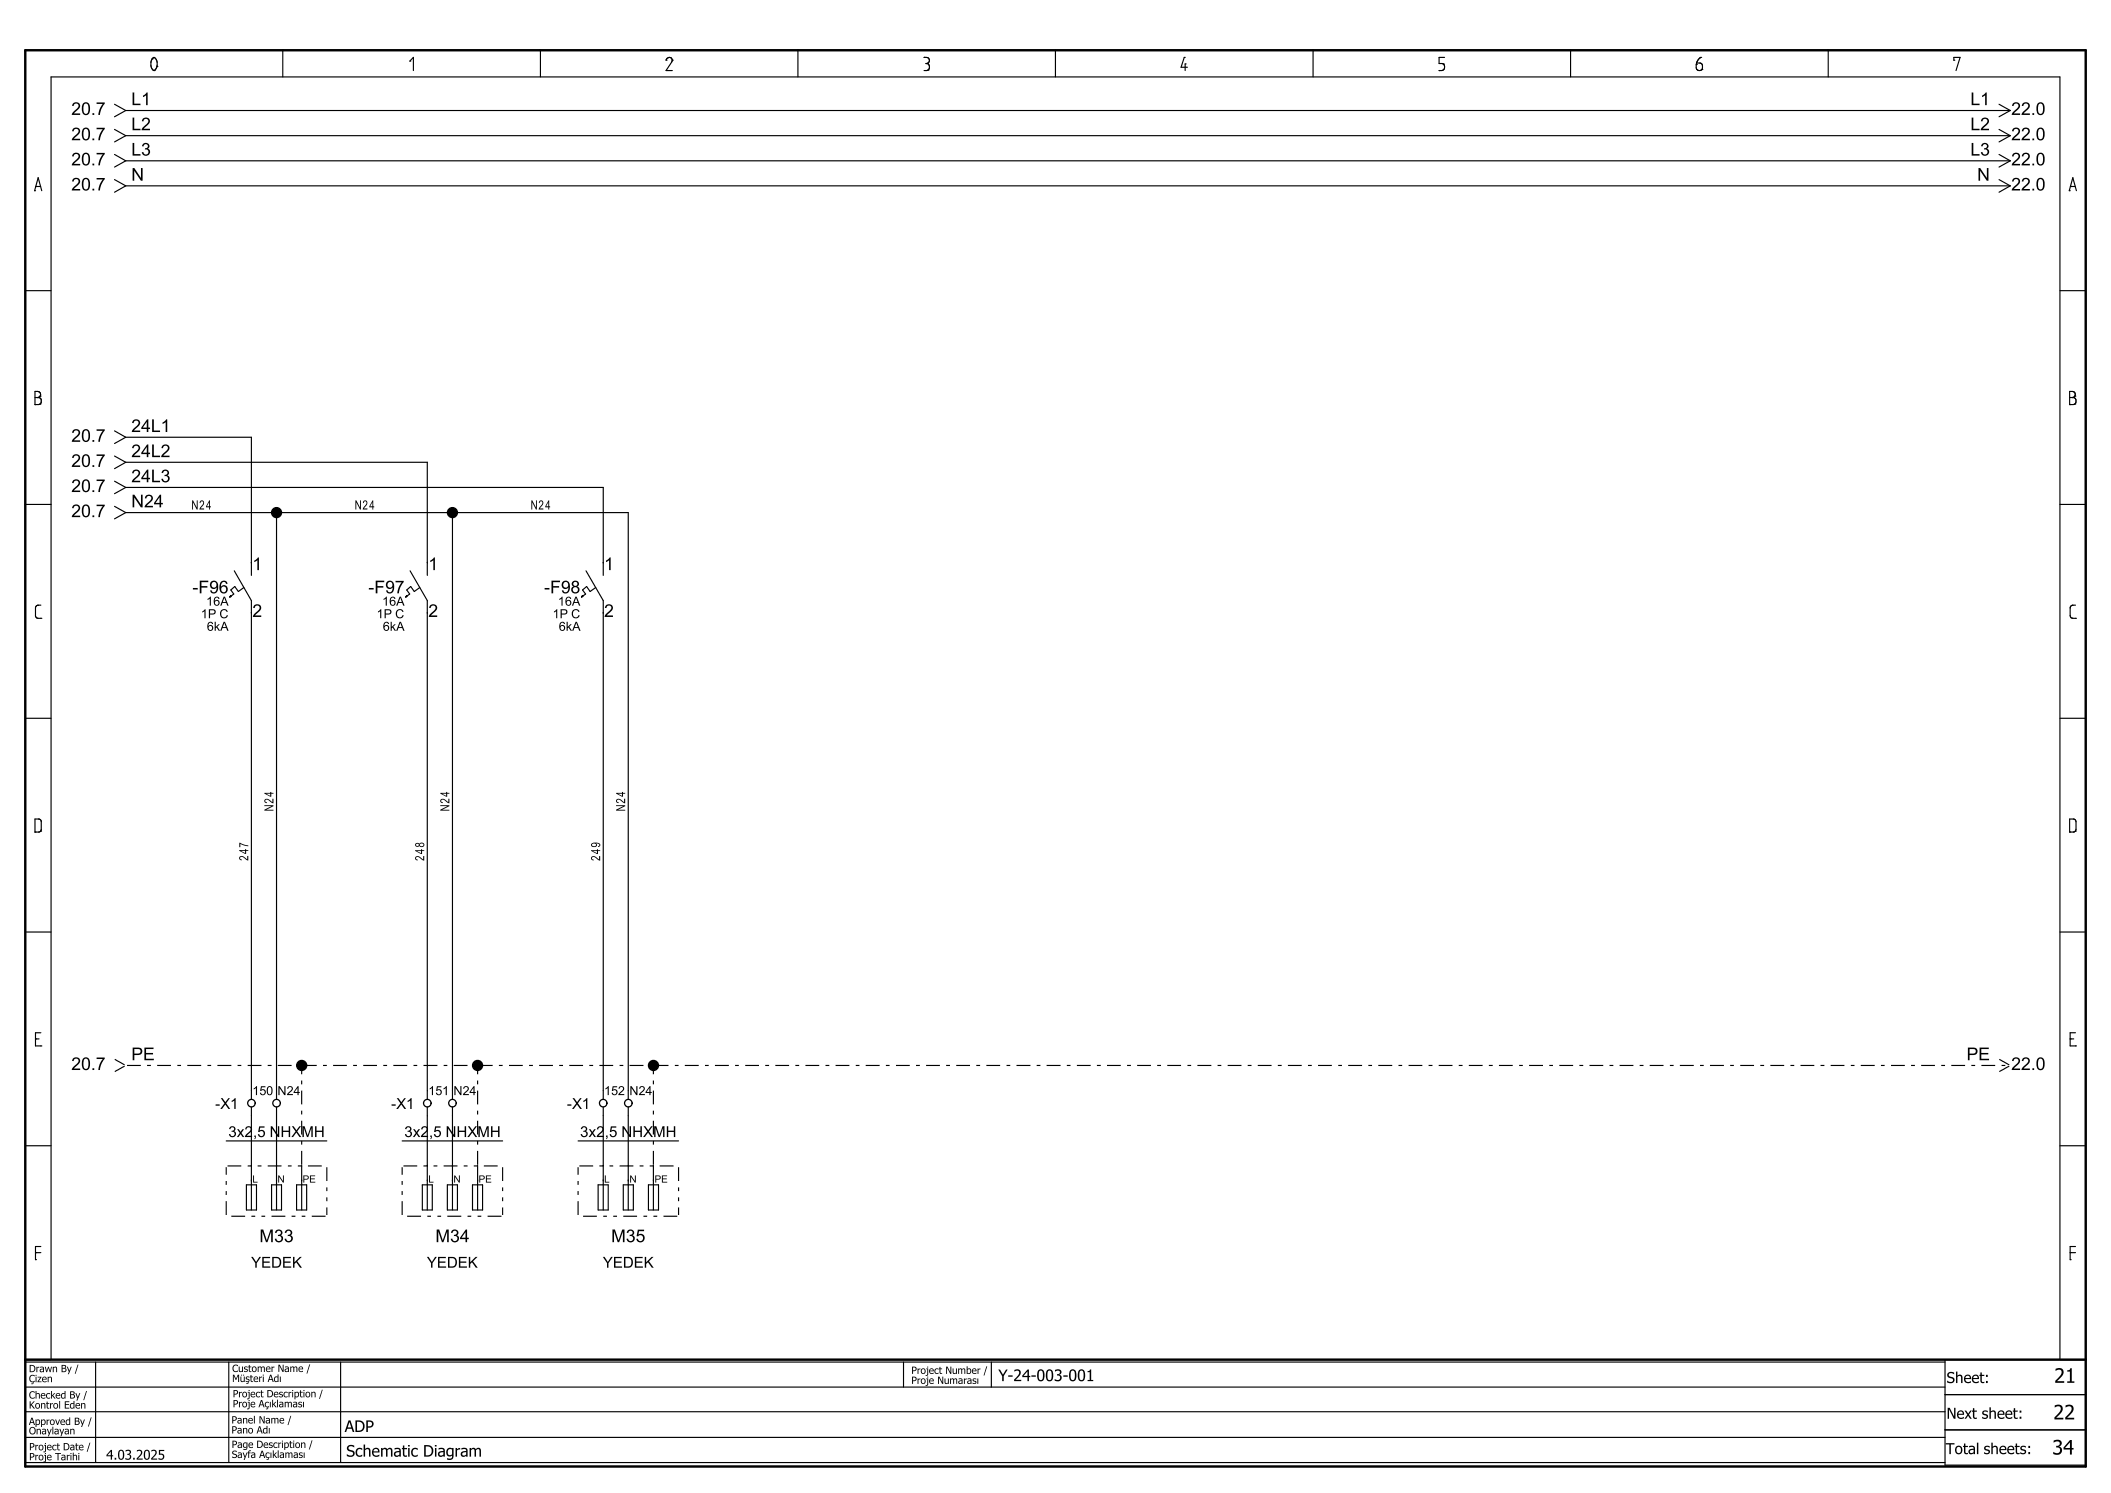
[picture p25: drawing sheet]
<svg xmlns="http://www.w3.org/2000/svg" width="420mm" height="297mm" viewBox="0 0 420 297" stroke-linecap="round" stroke-linejoin="round" font-family="sans-serif">
<defs><g id="words">
<g font-size="4">
<text x="408.7" y="275.1">21</text>
<text x="408.5" y="282.4">22</text>
<text x="408.3" y="289.4">34</text>
</g>
<g font-size="3.5">
<text x="14.2" y="22.9">20.7</text>
<text x="26.1" y="20.9">L1</text>
<text x="392" y="20.9">L1</text>
<text x="400.1" y="22.9">22.0</text>
<text x="14.2" y="27.9">20.7</text>
<text x="26.1" y="25.9">L2</text>
<text x="392" y="25.9">L2</text>
<text x="400.1" y="27.9">22.0</text>
<text x="14.2" y="32.9">20.7</text>
<text x="26.1" y="31">L3</text>
<text x="26.1" y="35.9">N</text>
<text x="392" y="31">L3</text>
<text x="393.4" y="35.9">N</text>
<text x="400.1" y="32.9">22.0</text>
<text x="14.2" y="37.9">20.7</text>
<text x="400.1" y="37.9">22.0</text>
<text x="14.2" y="87.9">20.7</text>
<text x="26.1" y="85.9">24L1</text>
<text x="14.2" y="92.9">20.7</text>
<text x="26.1" y="90.9">24L2</text>
<text x="26.1" y="95.9">24L3</text>
<text x="14.2" y="97.9">20.7</text>
<text x="26.1" y="100.9">N24</text>
<text x="14.2" y="102.9">20.7</text>
<text x="50.2" y="113.4">1</text>
<text x="85.2" y="113.4">1</text>
<text x="120.2" y="113.4">1</text>
<text x="38.3" y="118">-F96</text>
<text x="73.3" y="118">-F97</text>
<text x="108.2" y="118">-F98</text>
<text x="50.2" y="122.7">2</text>
<text x="85.2" y="122.7">2</text>
<text x="120.2" y="122.7">2</text>
<text x="14.2" y="212.9">20.7</text>
<text x="26.1" y="210.9">PE</text>
<text x="391.2" y="210.9">PE</text>
<text x="400.1" y="212.9">22.0</text>
<text x="51.6" y="247.1">M33</text>
<text x="86.6" y="247.1">M34</text>
<text x="121.6" y="247.1">M35</text>
</g>
<g font-size="3.2">
<text x="198.6" y="274.7">Y-24-003-001</text>
<text x="68.6" y="284.9">ADP</text>
<text x="68.9" y="289.8">Schematic Diagram</text>
</g>
<g font-size="3">
<text x="42.8" y="220.6">-X1</text>
<text x="77.8" y="220.6">-X1</text>
<text x="112.8" y="220.6">-X1</text>
<text x="45.4" y="226.2">3x2</text>
<text x="50.3" y="226.2">,5 N</text>
<text x="55.8" y="226.2">HXMH</text>
<text x="80.4" y="226.2">3x2</text>
<text x="85.3" y="226.2">,5 N</text>
<text x="90.8" y="226.2">HXMH</text>
<text x="115.4" y="226.2">3x2</text>
<text x="120.3" y="226.2">,5 N</text>
<text x="125.8" y="226.2">HXMH</text>
<text x="50" y="252.2">YEDEK</text>
<text x="84.9" y="252.2">YEDEK</text>
<text x="119.9" y="252.2">YEDEK</text>
<text x="387.3" y="275.1">Sheet:</text>
<text x="387.3" y="282.2">Next sheet:</text>
<text x="387.1" y="289.3">Total sheets:</text>
</g>
<text font-size="2.7" x="21.1" y="290.4">4.03.2025</text>
<g font-size="2.5">
<text x="38.1" y="101.4">N24</text>
<text x="70.6" y="101.4">N24</text>
<text x="105.6" y="101.4">N24</text>
<text x="40" y="123">1P C</text>
<text x="41" y="120.5">16A</text>
<text x="41.1" y="125.5">6kA</text>
<text x="74.9" y="123">1P C</text>
<text x="76" y="120.5">16A</text>
<text x="76.2" y="125.5">6kA</text>
<text x="109.9" y="123">1P C</text>
<text x="111" y="120.5">16A</text>
<text x="111.2" y="125.5">6kA</text>
<text x="54.4" y="161.4" transform="rotate(-90 54.4 161.4)">N24</text>
<text x="89.4" y="161.4" transform="rotate(-90 89.4 161.4)">N24</text>
<text x="124.4" y="161.4" transform="rotate(-90 124.4 161.4)">N24</text>
<text x="49.4" y="171.2" transform="rotate(-90 49.4 171.2)">247</text>
<text x="84.4" y="171.3" transform="rotate(-90 84.4 171.3)">248</text>
<text x="119.4" y="171.3" transform="rotate(-90 119.4 171.3)">249</text>
<text x="50.2" y="217.9">150 N24</text>
<text x="85.2" y="217.9">151 N24</text>
<text x="120.2" y="217.9">152 N24</text>
</g>
<g font-size="2">
<text x="50.2" y="235.3">L</text>
<text x="55.2" y="235.3">N</text>
<text x="60.2" y="235.3">PE</text>
<text x="85.2" y="235.3">L</text>
<text x="90.2" y="235.3">N</text>
<text x="95.2" y="235.3">PE</text>
<text x="120.2" y="235.3">L</text>
<text x="125.2" y="235.3">N</text>
<text x="130.2" y="235.3">PE</text>
<text x="5.8" y="273">Drawn By /</text>
<text x="5.8" y="275">Çizen</text>
<text x="46.2" y="272.9">Customer Name /</text>
<text x="46.2" y="274.9">Müşteri Adı</text>
<text x="181.3" y="273.3">Project Number /</text>
<text x="181.3" y="275.3">Proje Numarası</text>
<text x="5.8" y="278.2">Checked By /</text>
<text x="5.8" y="280.2">Kontrol Eden</text>
<text x="46.3" y="278">Project Description /</text>
<text x="46.3" y="280">Proje Açıklaması</text>
<text x="5.8" y="283.5">Approved By /</text>
<text x="5.8" y="285.3">Onaylayan</text>
<text x="46.1" y="283.2">Panel Name /</text>
<text x="46.1" y="285.2">Pano Adı</text>
<text x="5.8" y="288.5">Project Date /</text>
<text x="5.8" y="290.5">Proje Tarihi</text>
<text x="46.1" y="288">Page Description /</text>
<text x="46.1" y="290">Sayfa Açıklaması</text>
</g>
</g></defs>
<g fill="none" stroke="#000" stroke-width=".23">
<path d="M30.3 11.7h.1M30.3 11.7l-.3 .7v.8l.3 .5 .4 .3M30.3 11.7a.49 .49 0 0 1 .6-.2 .49 .49 0 0 1 .3 .5v1.2M30.7 14h.1M31.2 13.2h.1M31.2 13.2l-.2 .6-.3 .2M56.3 10v5.3M81.5 12.2h.1M81.5 12.2l.7-.8v2.6M107.5 10v5.3M132.5 12h.1M132.5 12a.63 .63 0 0 1 .6-.6 .63 .63 0 0 1 .7 .6"/>
<path d="M133.8 12h.1M133.8 12l-1.3 2h1.3M158.7 10v5.3M183.8 11.4h.1M183.8 11.4h.6a.61 .61 0 0 1 .5 .6 .61 .61 0 0 1-.4 .6M184.2 12.6h.3M184.5 12.6h.1M184.5 12.6a.75 .75 0 0 1 .1 1.3M184.5 12.6h-.1M184.6 13.9h.1M184.6 13.9l-.8 .1M210 10v5.3"/>
<path d="M235.6 11.4h.1M235.6 11.4l-.6 2h1.2M235.8 12.7h.1M235.8 12.7v1.3M261.2 10v5.3M286.3 14h.1M287.1 12.7h.1M287.1 12.7a.74 .74 0 0 1 .3 .8 .74 .74 0 0 1-.6 .5h-.5M287.4 11.4h-1.1v1.2l.8 .1M312.5 10v5.3M337.5 12.8h.1M338.4 11.4h.1"/>
<path d="M338.4 11.4l-.4 .3-.4 .7-.1 1.1a.63 .63 0 0 0 .6 .5 .63 .63 0 0 0 .6-.4v-.6l-.2-.3-1-.2M338.6 13.8h.1M363.7 10v5.3M388.7 12h.1M388.7 12v-.6h1.3l-.8 2.6M6.9 37.9h.1M6.9 37.9l.7-2.6 .7 2.6M7.1 37.1h.1M7.1 37.1h1M22.8 20.7l2.2 1.3M22.8 25.7l2.2 1.3M22.8 30.7l2.2 1.3"/>
<path d="M22.8 35.7l2.2 1.3M25 22l-2.2 1.2M25 22h374.9M25 27l-2.2 1.2M25 27h374.9M25 32l-2.2 1.2M25 32h374.9M25 37l-2.2 1.2M25 37h374.9M397.7 20.7l2.2 1.3M397.7 25.7l2.2 1.3M397.7 30.7l2.2 1.3"/>
<path d="M397.7 35.7l2.2 1.3M399.9 22l-2.2 1.2M399.9 27l-2.2 1.2M399.9 32l-2.2 1.2M399.9 37l-2.2 1.2M411.7 37.9h.1M411.7 37.9l.7-2.6 .7 2.6M411.9 37.1h.1M411.9 37.1h1M5 57.8h5.2M409.8 57.8h5.2M7 79.1h.8l.3 .2 .1 .7-.2 .4"/>
<path d="M7.5 79.1h.1M7.5 79.1a.61 .61 0 0 0 .6-.6 .61 .61 0 0 0-.6-.6h-.5v2.6M8 78.8h.1M411.8 79.1h.8a.75 .75 0 0 1 .2 1.3M412.3 79.1h.1M412.8 78.8h.1M412.8 78.8a.61 .61 0 0 0-.5-.9h-.5v2.6M412.8 78.8l-.5 .3M7 80.5h.1M8 80.4h.1M8 80.4l-1 .1M22.8 85.7l2.2 1.3"/>
<path d="M22.8 90.7l2.2 1.3M22.8 95.7l2.2 1.3M25 87h25v27.5M25 92h60v22.5M25 97h95v17.5M25 87l-2.2 1.2M25 92l-2.2 1.2M25 97l-2.2 1.2M411.8 80.5h.1M412.8 80.4h.1M412.8 80.4l-1 .1M5 100.3h5.2"/>
<path d="M22.8 100.7l2.2 1.3M25 102h100v116.7M25 102l-2.2 1.2M45.9 118.5l-.2 .3M46 118.7l-.3 .1M46.6 113.6l3.4 5.9v99.2M48.5 116.9l-1.1 .8-.7-1-.8 .7 .6 .8-.8 .6M55 102v116.7M80.9 118.5l-.2 .3M81 118.7l-.3 .1M81.6 113.6l3.4 5.9v99.2M83.5 116.9l-1.1 .8-.7-1-.8 .7 .6 .8-.8 .6"/>
<path d="M90 102v116.7M115.9 118.5l-.2 .3M116 118.7l-.3 .1M116.6 113.6l3.4 5.9v99.2M118.5 116.9l-1.1 .8-.7-1-.8 .7 .6 .8-.8 .6M409.8 100.3h5.2M7.4 120.4h.1M7.4 120.4l-.3 .5v1.7l.3 .4h.7M8.1 123h.1M8.1 120.4h-.7M412.2 120.4h.1M412.2 120.4l-.3 .4v1.6a.51 .51 0 0 0 .5 .6h.5"/>
<path d="M412.9 123h.1M412.9 120.4h-.7M5 142.9h5.2M409.8 142.9h5.2M7 165.5h.1M8.1 165.3h.1M8.1 165.3l.1-.2-.1-1.9-.3-.3h-.8v2.6M8.1 165.3l-.3 .2h-.8M411.8 165.5h.1M412.9 165.3h.1M412.9 165.3l.1-.3-.1-1.8-.3-.3h-.8v2.6M412.9 165.3l-.3 .2h-.8"/>
<path d="M5 185.4h5.2M409.8 185.4h5.2M7.1 206.7h.1M7.1 206.7h.7M8.1 208.1h.1M8.1 205.4h-1v2.7h1M22.8 210.7l2 1.1M24.8 212.1l-2 1.1M25.3 212h2.7M29.3 212h.7M31.3 212h2.7M35.3 212h.7"/>
<path d="M37.3 212h2.7M41.3 212h.7M43.3 212h2.7M47.3 212h.7M49.3 212h2.7M53.3 212h.7M55.3 212h2.7M59.3 212h.5M60 217v2.7M60 214.9v.8M60 212.2v1.5M60.3 212h2.7"/>
<path d="M64.3 212h.7M66.3 212h2.7M70.3 212h.7M72.3 212h2.7M76.3 212h.7M78.3 212h2.7M82.3 212h.7M84.3 212h2.7M88.3 212h.7M90.3 212h2.7M94.3 212h.5M95 217v2.7"/>
<path d="M95 214.9v.8M95 212.2v1.5M95.2 212h2.8M99.3 212h.7M101.3 212h2.7M105.3 212h.7M107.3 212h2.7M111.3 212h.7M113.3 212h2.7M117.2 212h.8M119.3 212h2.7M123.3 212h.7"/>
<path d="M125.2 212h2.8M129.3 212h.4M130 217v2.7M130 214.9v.8M130 212.2v1.5M130.3 212h2.7M134.3 212h.7M136.2 212h2.8M140.3 212h.7M142.2 212h2.8M146.3 212h.7M148.3 212h2.7"/>
<path d="M152.2 212h.8M154.3 212h2.7M158.2 212h.8M160.2 212h2.8M164.2 212h.8M166.2 212h2.8M170.3 212h.7M172.2 212h2.8M176.3 212h.7M178.3 212h2.7M182.2 212h.8M184.3 212h2.7"/>
<path d="M188.2 212h.8M190.2 212h2.8M194.2 212h.8M196.2 212h2.8M200.3 212h.7M202.2 212h2.8M206.2 212h.8M208.2 212h2.8M212.2 212h.8M214.2 212h2.8M218.2 212h.8M220.2 212h2.8"/>
<path d="M224.2 212h.8M226.2 212h2.8M230.2 212h.8M232.2 212h2.8M236.2 212h.8M238.2 212h2.8M242.2 212h.8M244.2 212h2.8M248.2 212h.8M250.2 212h2.8M254.2 212h.8M256.2 212h2.8"/>
<path d="M260.2 212h.8M262.2 212h2.8M266.2 212h.8M268.2 212h2.8M272.2 212h.8M274.2 212h2.8M278.2 212h.8M280.2 212h2.8M284.2 212h.8M286.2 212h2.8M290.2 212h.8M292.2 212h2.8"/>
<path d="M296.2 212h.8M298.2 212h2.8M302.2 212h.8M304.2 212h2.8M308.2 212h.8M310.2 212h2.8M314.2 212h.8M316.2 212h2.8M320.2 212h.8M322.2 212h2.8M326.2 212h.8M328.2 212h2.8"/>
<path d="M332.2 212h.8M334.2 212h2.8M338.2 212h.8M340.2 212h2.8M344.2 212h.8M346.2 212h2.8M350.2 212h.8M352.2 212h2.8M356.2 212h.8M358.2 212h2.8M362.2 212h.8M364.2 212h2.8"/>
<path d="M368.2 212h.8M370.2 212h2.8M374.2 212h.8M376.2 212h2.8M380.2 212h.8M382.2 212h2.8M386.2 212h.8M388.2 212h2.8M392.2 212h.8M394.2 212h2.8M397.8 210.7l1.9 1.1M398.2 212h.8"/>
<path d="M399.7 212.1l-1.9 1.1M411.9 206.7h.1M411.9 206.7h.7M412.9 208.1h.1M412.9 205.4h-1v2.7h1M5 227.9h5.2M45 239v2.7M45 236.9v.8M45 234.9v.8M45 232.2v1.5M45 227h20M45.3 231.9h2.7"/>
<path d="M49 235.7h2v5h-2zM49.3 231.9h.7M50 220.2v20.5M51.3 231.9h.7M53.3 231.9h2.7M54 235.7h2v5h-2zM55 220.2v20.5M57.3 231.9h.7M59 235.7h2v5h-2zM59.3 231.9h.7M60 228.9v2.8M60 227v.7"/>
<path d="M60 222.9v2.8M60 220.9v.8M60 231.8v8.9M61.3 231.9h2.7M65 232.2v2.7M65 236.2v.7M65 238.2v.8M80 239v2.7M80 236.9v.8M80 234.9v.8M80 232.2v1.5M80 227h20"/>
<path d="M80.3 231.9h2.7M84 235.7h2v5h-2zM84.3 231.9h.7M85 220.2v20.5M86.3 231.9h.7M88.3 231.9h2.7M89 235.7h2v5h-2zM90 220.2v20.5M92.3 231.9h.7M94 235.7h2v5h-2zM94.3 231.9h.7M95 228.9v2.8"/>
<path d="M95 227v.7M95 222.9v2.8M95 220.9v.8M95 231.8v8.9M96.3 231.9h2.7M100 232.2v2.7M100 236.2v.7M100 238.2v.8M115 239v2.7M115 236.9v.8M115 234.9v.8M115 232.2v1.5"/>
<path d="M115 227h20M115.3 231.9h2.7M119 235.7h2v5h-2zM119.3 231.9h.7M120 220.2v20.5M121.3 231.9h.7M123.3 231.9h2.7M124 235.7h2v5h-2zM125 220.2v20.5M127.3 231.9h.7M129 235.7h2v5h-2zM129.3 231.9h.7"/>
<path d="M130 228.9v2.8M130 227v.7M130 222.9v2.8M130 220.9v.8M130 231.8v8.9M131.2 231.9h2.8M135 232.2v2.7M135 236.2v.7M135 238.2v.8M409.8 227.9h5.2M7.1 250.6h.1M7.1 249.2h.1"/>
<path d="M7.1 249.2h1M8.1 248h-1v2.6M46 241.9h2.8M50 241.9h.8M52 241.9h.8M54 241.9h2.8M58 241.9h.8M60 241.9h.8M62 241.9h2.8M65 240.2v1.5M81 241.9h2.8M85 241.9h.8"/>
<path d="M87 241.9h.8M89 241.9h2.8M93 241.9h.8M95 241.9h.8M97 241.9h2.8M100 240.2v1.5M116 241.9h2.7M120 241.9h.8M122 241.9h.8M124 241.9h2.7M128 241.9h.8M130 241.9h.8"/>
<path d="M132 241.9h2.7M135 240.2v1.5M411.9 250.6h.1M411.9 249.2h.1M411.9 249.2h1M412.9 248h-1v2.6M5 270.5h5.2v-255.2h399.6v255.2h5.2M5 271h382M5 275.9h382M19 271v19.9M45.5 271v19.9M67.8 271v19.9"/>
<path d="M179.8 271v4.9M197.2 271v4.9M387 270.4v21.1h28M387 277.4h28M5 280.8h382M5 285.9h382M5 290.9h382M387 284.4h28"/>
</g>
<path d="M5 10h410v281.7h-410zM5 270.5h410" fill="none" stroke="#000" stroke-width=".48"/>
<g fill="none" stroke="#000" stroke-width=".25">
<circle cx="55" cy="102" r="1"/>
<circle cx="90" cy="102" r="1"/>
<circle cx="50" cy="219.4" r=".75"/>
<circle cx="55" cy="219.5" r=".75"/>
<circle cx="60" cy="212" r="1"/>
<circle cx="85" cy="219.5" r=".75"/>
<circle cx="90" cy="219.4" r=".75"/>
<circle cx="95" cy="212" r="1"/>
<circle cx="120" cy="219.4" r=".75"/>
<circle cx="125" cy="219.5" r=".75"/>
<circle cx="130" cy="212" r="1"/>
</g>
<g fill="#000">
<circle cx="55" cy="102" r="1"/>
<circle cx="90" cy="102" r="1"/>
<circle cx="60" cy="212" r="1"/>
<circle cx="95" cy="212" r="1"/>
<circle cx="130" cy="212" r="1"/>
</g>
<use href="#words"/>
</svg>
